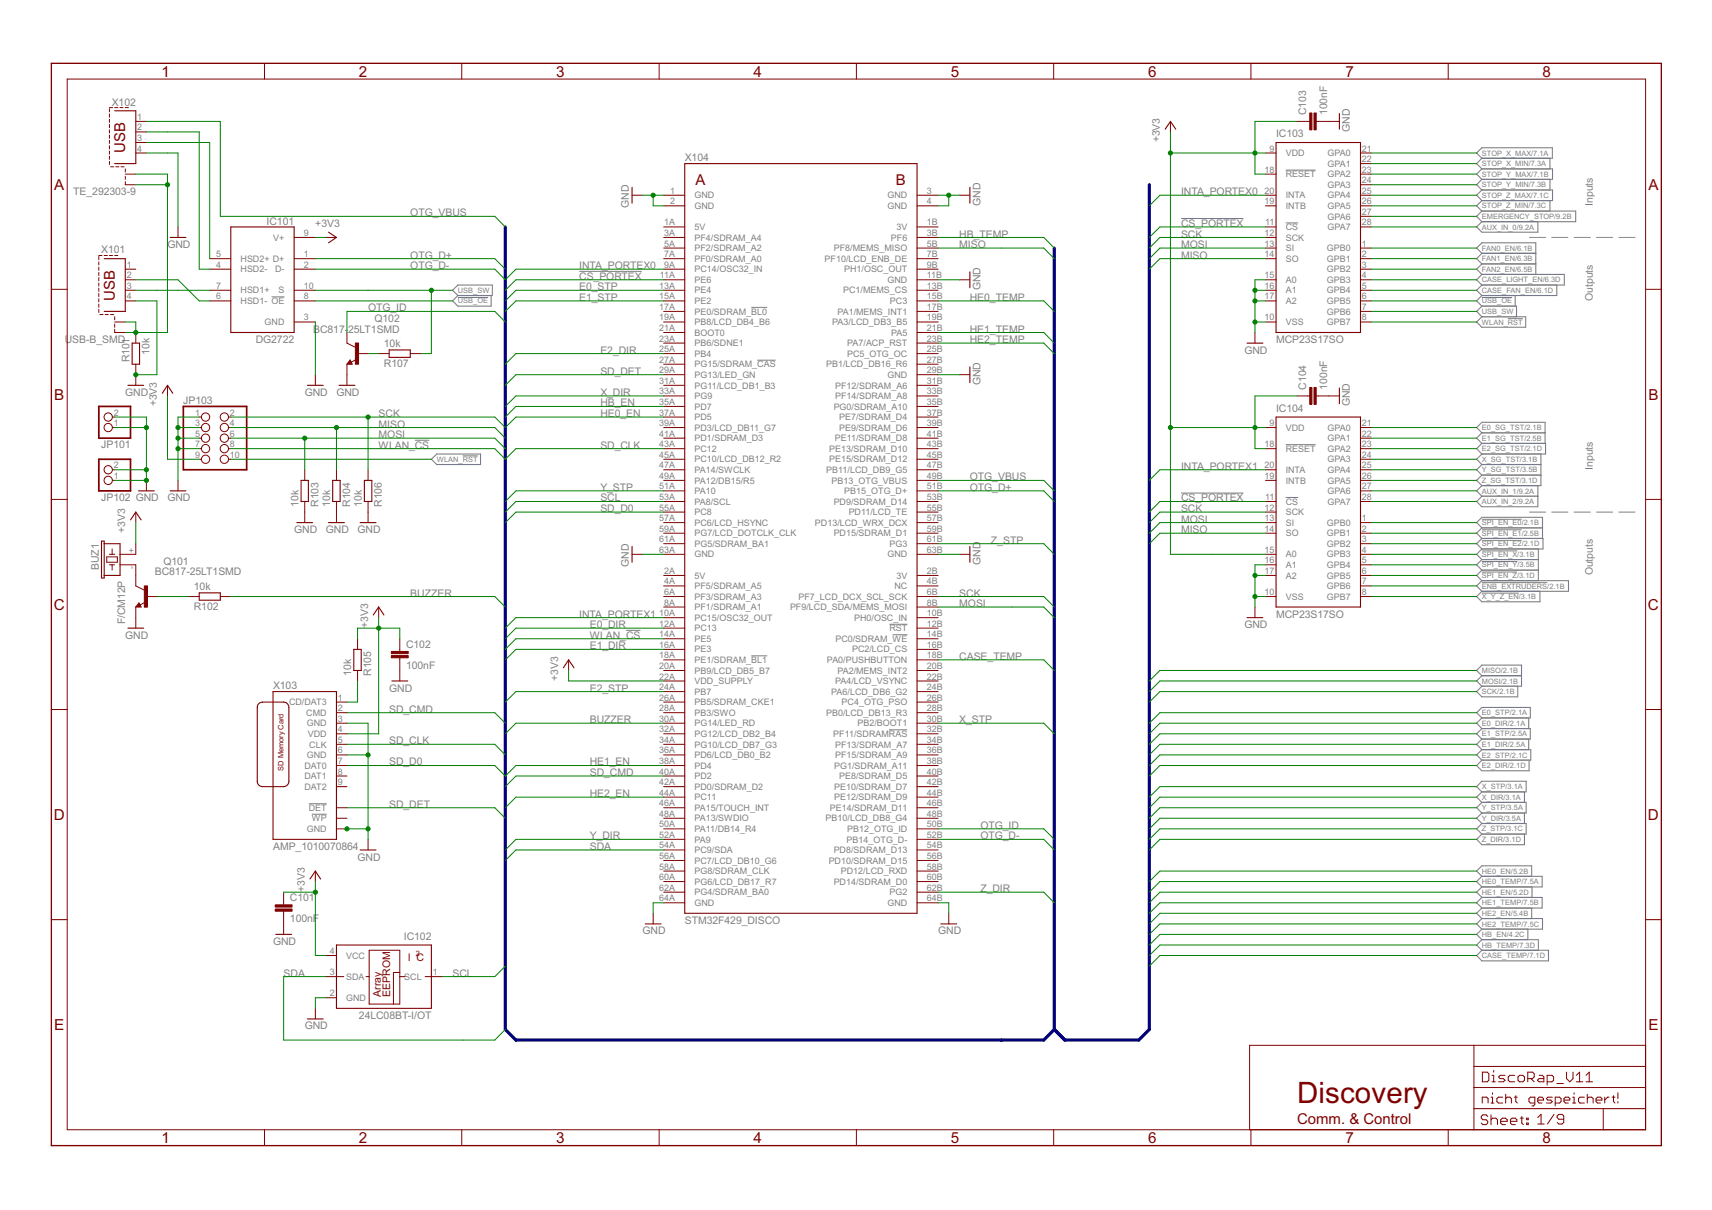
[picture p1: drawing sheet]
<svg xmlns="http://www.w3.org/2000/svg" width="297mm" height="210mm" viewBox="0 0 297 210" stroke-linecap="round" stroke-linejoin="round" font-family="sans-serif">
<defs><g id="words">
<text font-size="5.7" fill="#800000" x="225.1" y="191.4">Discovery</text>
<g font-size="2.9" fill="#800000">
<text x="28" y="13.3">1</text>
<text x="62.3" y="13.3">2</text>
<text x="96.5" y="13.3">3</text>
<text x="130.7" y="13.3">4</text>
<text x="165" y="13.3">5</text>
<text x="199.2" y="13.3">6</text>
<text x="233.4" y="13.3">7</text>
<text x="267.7" y="13.3">8</text>
<text x="21.7" y="26.5" transform="rotate(-90 21.7 26.5)">USB</text>
<text x="9.4" y="32.9">A</text>
<text x="120.6" y="32">A</text>
<text x="155.5" y="32">B</text>
<text x="286" y="32.9">A</text>
<text x="19.9" y="52.2" transform="rotate(-90 19.9 52.2)">USB</text>
<text x="9.4" y="69.3">B</text>
<text x="286" y="69.3">B</text>
<text x="9.3" y="105.8">C</text>
<text x="285.9" y="105.8">C</text>
<text x="9.3" y="142.2">D</text>
<text x="285.9" y="142.2">D</text>
<text x="9.4" y="178.7">E</text>
<text x="286" y="178.7">E</text>
<text x="225.1" y="195.1">Comm. &amp; Control</text>
<text x="28" y="198.3">1</text>
<text x="62.3" y="198.3">2</text>
<text x="96.5" y="198.3">3</text>
<text x="130.7" y="198.3">4</text>
<text x="165" y="198.3">5</text>
<text x="199.2" y="198.3">6</text>
<text x="233.4" y="198.3">7</text>
<text x="267.7" y="198.3">8</text>
</g>
<g font-size="2" fill="#808080">
<text x="19.4" y="18.3">X102</text>
<text x="221.4" y="23.8">IC103</text>
<text x="226.6" y="20" transform="rotate(-90 226.6 20)">C103</text>
<text x="230.3" y="20" transform="rotate(-90 230.3 20)">100nF</text>
<text x="234.2" y="22.9" transform="rotate(-90 234.2 22.9)">GND</text>
<text x="118.8" y="28">X104</text>
<text x="201.2" y="24.7" transform="rotate(-90 201.2 24.7)">+3V3</text>
<text x="12.7" y="33.9">TE_292303-9</text>
<text x="170.1" y="35.7" transform="rotate(-90 170.1 35.7)">GND</text>
<text x="204.9" y="33.9">INTA_PORTEX0</text>
<text x="276.4" y="35.7" transform="rotate(-90 276.4 35.7)">Inputs</text>
<text x="46.3" y="39">IC101</text>
<text x="54.7" y="39.4">+3V3</text>
<text x="71.2" y="37.5">OTG_VBUS</text>
<text x="109.1" y="36" transform="rotate(-90 109.1 36)">GND</text>
<text x="166.4" y="41.2">HB_TEMP</text>
<text x="204.9" y="41.2">SCK</text>
<text x="204.9" y="39.4">CS_PORTEX</text>
<text x="17.6" y="43.9">X101</text>
<text x="29.1" y="43">GND</text>
<text x="71.2" y="44.9">OTG_D+</text>
<text x="71.2" y="46.7">OTG_D-</text>
<text x="100.5" y="46.7">INTA_PORTEX0</text>
<text x="166.4" y="43">MISO</text>
<text x="204.9" y="43">MOSI</text>
<text x="204.9" y="44.9">MISO</text>
<text x="100.5" y="48.5">CS_PORTEX</text>
<text x="100.5" y="50.4">E0_STP</text>
<text x="100.5" y="52.2">E1_STP</text>
<text x="168.3" y="52.2">HE0_TEMP</text>
<text x="170.1" y="50.4" transform="rotate(-90 170.1 50.4)">GND</text>
<text x="276.4" y="52.2" transform="rotate(-90 276.4 52.2)">Outputs</text>
<text x="11.2" y="59.5">USB-B_SMD</text>
<text x="44.4" y="59.5">DG2722</text>
<text x="54.3" y="57.7">BC817-25LT1SMD</text>
<text x="63.9" y="54">OTG_ID</text>
<text x="65" y="55.9">Q102</text>
<text x="168.3" y="57.7">HE1_TEMP</text>
<text x="168.3" y="59.5">HE2_TEMP</text>
<text x="221.4" y="59.5">MCP23S17SO</text>
<text x="22.5" y="62.9" transform="rotate(-90 22.5 62.9)">R101</text>
<text x="25.9" y="61.5" transform="rotate(-90 25.9 61.5)">10k</text>
<text x="66.6" y="60.3">10k</text>
<text x="66.6" y="63.7">R107</text>
<text x="104.2" y="61.3">E2_DIR</text>
<text x="104.2" y="65">SD_DET</text>
<text x="215.9" y="61.3">GND</text>
<text x="21.7" y="68.7">GND</text>
<text x="27.2" y="70.5" transform="rotate(-90 27.2 70.5)">+3V3</text>
<text x="31.8" y="70.1">JP103</text>
<text x="52.9" y="68.7">GND</text>
<text x="58.4" y="68.7">GND</text>
<text x="104.2" y="68.7">X_DIR</text>
<text x="104.2" y="70.5">HB_EN</text>
<text x="170.1" y="66.8" transform="rotate(-90 170.1 66.8)">GND</text>
<text x="221.4" y="71.4">IC104</text>
<text x="226.6" y="67.6" transform="rotate(-90 226.6 67.6)">C104</text>
<text x="230.3" y="67.6" transform="rotate(-90 230.3 67.6)">100nF</text>
<text x="234.2" y="70.5" transform="rotate(-90 234.2 70.5)">GND</text>
<text x="17.5" y="77.8">JP101</text>
<text x="65.7" y="76">MOSI</text>
<text x="65.7" y="72.3">SCK</text>
<text x="65.7" y="74.2">MISO</text>
<text x="65.7" y="77.8">WLAN_CS</text>
<text x="104.2" y="77.8">SD_CLK</text>
<text x="104.2" y="72.3">HE0_EN</text>
<text x="168.3" y="83.3">OTG_VBUS</text>
<text x="204.9" y="81.5">INTA_PORTEX1</text>
<text x="276.4" y="81.5" transform="rotate(-90 276.4 81.5)">Inputs</text>
<text x="17.5" y="86.9">JP102 GND</text>
<text x="29.1" y="87">GND</text>
<text x="51.8" y="87.9" transform="rotate(-90 51.8 87.9)">10k</text>
<text x="55.2" y="87.9" transform="rotate(-90 55.2 87.9)">R103</text>
<text x="57.3" y="87.9" transform="rotate(-90 57.3 87.9)">10k</text>
<text x="60.7" y="87.9" transform="rotate(-90 60.7 87.9)">R104</text>
<text x="62.8" y="87.9" transform="rotate(-90 62.8 87.9)">10k</text>
<text x="66.2" y="87.9" transform="rotate(-90 66.2 87.9)">R106</text>
<text x="104.2" y="87">SCL</text>
<text x="104.2" y="85.2">Y_STP</text>
<text x="104.2" y="88.8">SD_D0</text>
<text x="168.3" y="85.2">OTG_D+</text>
<text x="204.9" y="88.8">SCK</text>
<text x="204.9" y="87">CS_PORTEX</text>
<text x="21.7" y="92.5" transform="rotate(-90 21.7 92.5)">+3V3</text>
<text x="51" y="92.5">GND</text>
<text x="56.5" y="92.5">GND</text>
<text x="62" y="92.5">GND</text>
<text x="171.9" y="94.3">Z_STP</text>
<text x="204.9" y="90.7">MOSI</text>
<text x="204.9" y="92.5">MISO</text>
<text x="17.2" y="98.9" transform="rotate(-90 17.2 98.9)">BUZ1</text>
<text x="26.9" y="99.8">BC817-25LT1SMD</text>
<text x="28.3" y="98">Q101</text>
<text x="109.1" y="98.3" transform="rotate(-90 109.1 98.3)">GND</text>
<text x="170.1" y="98" transform="rotate(-90 170.1 98)">GND</text>
<text x="276.4" y="99.8" transform="rotate(-90 276.4 99.8)">Outputs</text>
<text x="33.6" y="102.4">10k</text>
<text x="33.6" y="105.9">R102</text>
<text x="71.2" y="103.5">BUZZER</text>
<text x="100.5" y="107.1">INTA_PORTEX1</text>
<text x="166.4" y="105.3">MOSI</text>
<text x="166.4" y="103.5">SCK</text>
<text x="221.4" y="107.1">MCP23S17SO</text>
<text x="21.7" y="108.3" transform="rotate(-90 21.7 108.3)">F/CM12P</text>
<text x="21.7" y="110.8">GND</text>
<text x="63.9" y="109" transform="rotate(-90 63.9 109)">+3V3</text>
<text x="70.5" y="112.4">C102</text>
<text x="102.3" y="109">E0_DIR</text>
<text x="102.3" y="112.6">E1_DIR</text>
<text x="102.3" y="110.8">WLAN_CS</text>
<text x="215.9" y="109">GND</text>
<text x="47.4" y="119.6">X103</text>
<text x="60.9" y="117.2" transform="rotate(-90 60.9 117.2)">10k</text>
<text x="64.4" y="117.2" transform="rotate(-90 64.4 117.2)">R105</text>
<text x="67.5" y="120">GND</text>
<text x="70.5" y="116">100nF</text>
<text x="96.8" y="118.1" transform="rotate(-90 96.8 118.1)">+3V3</text>
<text x="102.3" y="120">E2_STP</text>
<text x="166.4" y="114.5">CASE_TEMP</text>
<text x="67.5" y="123.6">SD_CMD</text>
<text x="102.3" y="125.5">BUZZER</text>
<text x="166.4" y="125.5">X_STP</text>
<text x="67.5" y="129.1">SD_CLK</text>
<text x="67.5" y="132.8">SD_D0</text>
<text x="102.3" y="134.6">SD_CMD</text>
<text x="102.3" y="132.8">HE1_EN</text>
<text x="67.5" y="140.1">SD_DET</text>
<text x="102.3" y="138.3">HE2_EN</text>
<text x="170.1" y="143.8">OTG_ID</text>
<text x="47.4" y="147.4">AMP_1010070864</text>
<text x="62" y="149.3">GND</text>
<text x="102.3" y="147.4">SDA</text>
<text x="102.3" y="145.6">Y_DIR</text>
<text x="170.1" y="145.6">OTG_D-</text>
<text x="52.9" y="154.8" transform="rotate(-90 52.9 154.8)">+3V3</text>
<text x="170.1" y="154.8">Z_DIR</text>
<text x="50.3" y="160">100nF</text>
<text x="50.3" y="156.3">C101</text>
<text x="118.8" y="160.3">STM32F429_DISCO</text>
<text x="47.4" y="163.9">GND</text>
<text x="70.1" y="163">IC102</text>
<text x="111.5" y="162.1">GND</text>
<text x="162.8" y="162.1">GND</text>
<text x="49.2" y="169.4">SDA</text>
<text x="78.5" y="169.4">SCL</text>
<text x="52.9" y="178.6">GND</text>
<text x="62.3" y="176.8">24LC08BT-I/OT</text>
</g>
<g font-size="2" fill="#800000">
<text x="70.8" y="166.7">I C</text>
<text x="66.1" y="172.9" transform="rotate(-90 66.1 172.9)">Array</text>
<text x="67.7" y="172.9" transform="rotate(-90 67.7 172.9)">EEPROM</text>
</g>
<g font-size="1.7" fill="#808080">
<text x="23.8" y="20.8">1</text>
<text x="23.8" y="22.6">2</text>
<text x="23.8" y="24.5">3</text>
<text x="23.8" y="26.3">4</text>
<text x="219.4" y="30">18</text>
<text x="220.3" y="26.3">9</text>
<text x="223.1" y="27.1">VDD</text>
<text x="230.3" y="27.1">GPA0</text>
<text x="230.3" y="28.9">GPA1</text>
<text x="236.3" y="26.3">21</text>
<text x="236.3" y="28.1">22</text>
<text x="236.3" y="30">23</text>
<text x="116.3" y="33.6">1</text>
<text x="116.3" y="35.4">2</text>
<text x="120.5" y="34.4">GND</text>
<text x="154" y="34.4">GND</text>
<text x="160.8" y="33.6">3</text>
<text x="160.8" y="35.4">4</text>
<text x="219.4" y="33.6">20</text>
<text x="219.4" y="35.4">19</text>
<text x="223.1" y="30.8">RESET</text>
<text x="223.1" y="34.4">INTA</text>
<text x="230.3" y="30.8">GPA2</text>
<text x="230.3" y="32.6">GPA3</text>
<text x="230.3" y="34.4">GPA4</text>
<text x="236.3" y="31.8">24</text>
<text x="236.3" y="33.6">25</text>
<text x="236.3" y="35.4">26</text>
<text x="47.4" y="41.7">V+</text>
<text x="52.7" y="40.9">9</text>
<text x="115.2" y="39.1">1A</text>
<text x="115.2" y="40.9">3A</text>
<text x="120.5" y="36.3">GND</text>
<text x="120.5" y="39.9">5V</text>
<text x="120.5" y="41.7">PF4/SDRAM_A4</text>
<text x="154" y="36.3">GND</text>
<text x="154.6" y="41.8">PF6</text>
<text x="155.5" y="39.9">3V</text>
<text x="160.8" y="39.1">1B</text>
<text x="160.8" y="40.9">3B</text>
<text x="219.4" y="40.9">12</text>
<text x="219.5" y="39.1">11</text>
<text x="223.1" y="39.9">CS</text>
<text x="223.1" y="36.3">INTB</text>
<text x="223.1" y="41.7">SCK</text>
<text x="230.3" y="36.3">GPA5</text>
<text x="230.3" y="38.1">GPA6</text>
<text x="230.3" y="39.9">GPA7</text>
<text x="236.3" y="37.3">27</text>
<text x="236.3" y="39.1">28</text>
<text x="22" y="46.4">1</text>
<text x="37.5" y="46.4">4</text>
<text x="37.5" y="44.6">5</text>
<text x="41.7" y="47.2">HSD2-</text>
<text x="41.7" y="45.4">HSD2+ D+</text>
<text x="47.7" y="47.2">D-</text>
<text x="52.7" y="44.6">1</text>
<text x="52.7" y="46.4">2</text>
<text x="115.2" y="42.8">5A</text>
<text x="115.2" y="44.6">7A</text>
<text x="115.2" y="46.4">9A</text>
<text x="120.5" y="43.6">PF2/SDRAM_A2</text>
<text x="120.5" y="45.4">PF0/SDRAM_A0</text>
<text x="120.5" y="47.2">PC14/OSC32_IN</text>
<text x="143.1" y="45.4">PF10/LCD_ENB_DE</text>
<text x="144.7" y="43.6">PF8/MEMS_MISO</text>
<text x="146.5" y="47.2">PH1/OSC_OUT</text>
<text x="160.8" y="42.8">5B</text>
<text x="160.8" y="44.6">7B</text>
<text x="160.8" y="46.4">9B</text>
<text x="219.4" y="42.8">13</text>
<text x="219.4" y="44.6">14</text>
<text x="223.1" y="43.6">SI</text>
<text x="223.1" y="45.4">SO</text>
<text x="230.2" y="43.6">GPB0</text>
<text x="230.2" y="45.4">GPB1</text>
<text x="230.2" y="47.2">GPB2</text>
<text x="236.3" y="42.8">1</text>
<text x="236.3" y="44.6">2</text>
<text x="236.3" y="46.4">3</text>
<text x="22" y="48.3">2</text>
<text x="22" y="50.1">3</text>
<text x="22" y="51.9">4</text>
<text x="37.5" y="51.9">6</text>
<text x="37.5" y="50.1">7</text>
<text x="41.7" y="52.7">HSD1- OE</text>
<text x="41.7" y="50.9">HSD1+</text>
<text x="48.3" y="50.9">S</text>
<text x="52.7" y="51.9">8</text>
<text x="52.7" y="50.1">10</text>
<text x="114.4" y="50.1">13A</text>
<text x="114.4" y="51.9">15A</text>
<text x="114.4" y="53.8">17A</text>
<text x="114.5" y="48.3">11A</text>
<text x="120.5" y="49.1">PE6</text>
<text x="120.5" y="50.9">PE4</text>
<text x="120.5" y="52.7">PE2</text>
<text x="146.3" y="50.9">PC1/MEMS_CS</text>
<text x="154" y="49.1">GND</text>
<text x="154.4" y="52.7">PC3</text>
<text x="160.8" y="48.3">11B</text>
<text x="160.8" y="50.1">13B</text>
<text x="160.8" y="51.9">15B</text>
<text x="160.8" y="53.8">17B</text>
<text x="219.4" y="48.3">15</text>
<text x="219.4" y="50.1">16</text>
<text x="219.4" y="51.9">17</text>
<text x="223.1" y="49.1">A0</text>
<text x="223.1" y="50.9">A1</text>
<text x="223.1" y="52.7">A2</text>
<text x="230.2" y="49.1">GPB3</text>
<text x="230.2" y="50.9">GPB4</text>
<text x="230.2" y="52.7">GPB5</text>
<text x="236.3" y="48.3">4</text>
<text x="236.3" y="50.1">5</text>
<text x="236.3" y="51.9">6</text>
<text x="236.3" y="53.8">7</text>
<text x="45.9" y="56.4">GND</text>
<text x="52.7" y="55.6">3</text>
<text x="114.4" y="55.6">19A</text>
<text x="114.4" y="57.4">21A</text>
<text x="114.4" y="59.3">23A</text>
<text x="120.5" y="54.6">PE0/SDRAM_BL0</text>
<text x="120.5" y="56.4">PB8/LCD_DB4_B6</text>
<text x="120.5" y="58.2">BOOT0</text>
<text x="144.4" y="56.4">PA3/LCD_DB3_B5</text>
<text x="145.3" y="54.6">PA1/MEMS_INT1</text>
<text x="154.6" y="58.2">PA5</text>
<text x="160.8" y="55.6">19B</text>
<text x="160.8" y="57.4">21B</text>
<text x="160.8" y="59.3">23B</text>
<text x="219.4" y="55.6">10</text>
<text x="223.1" y="56.4">VSS</text>
<text x="230.2" y="54.6">GPB6</text>
<text x="230.2" y="56.4">GPB7</text>
<text x="236.3" y="55.6">8</text>
<text x="114.4" y="61.1">25A</text>
<text x="114.4" y="62.9">27A</text>
<text x="114.4" y="64.8">29A</text>
<text x="120.5" y="60.1">PB6/SDNE1</text>
<text x="120.5" y="61.9">PB4</text>
<text x="120.5" y="63.7">PG15/SDRAM_CAS</text>
<text x="120.5" y="65.6">PG13/LED_GN</text>
<text x="143.3" y="63.7">PB1/LCD_DB16_R6</text>
<text x="147" y="61.9">PC5_OTG_OC</text>
<text x="147" y="60.1">PA7/ACP_RST</text>
<text x="154" y="65.6">GND</text>
<text x="160.8" y="61.1">25B</text>
<text x="160.8" y="62.9">27B</text>
<text x="160.8" y="64.8">29B</text>
<text x="114.4" y="66.6">31A</text>
<text x="114.4" y="68.4">33A</text>
<text x="114.4" y="70.3">35A</text>
<text x="120.5" y="67.4">PG11/LCD_DB1_B3</text>
<text x="120.5" y="69.2">PG9</text>
<text x="120.5" y="71.1">PD7</text>
<text x="144.6" y="71.1">PG0/SDRAM_A10</text>
<text x="144.9" y="67.4">PF12/SDRAM_A6</text>
<text x="144.9" y="69.2">PF14/SDRAM_A8</text>
<text x="160.8" y="66.6">31B</text>
<text x="160.8" y="68.4">33B</text>
<text x="160.8" y="70.3">35B</text>
<text x="19.8" y="73.9">1</text>
<text x="19.8" y="72.1">2</text>
<text x="33.8" y="72.1">1</text>
<text x="33.8" y="73.9">3</text>
<text x="33.8" y="75.7">5</text>
<text x="33.8" y="77.6">7</text>
<text x="39.9" y="72.1">2</text>
<text x="39.9" y="73.9">4</text>
<text x="39.9" y="75.7">6</text>
<text x="39.9" y="77.6">8</text>
<text x="114.4" y="72.1">37A</text>
<text x="114.4" y="73.9">39A</text>
<text x="114.4" y="75.7">41A</text>
<text x="114.4" y="77.6">43A</text>
<text x="120.5" y="72.9">PD5</text>
<text x="120.5" y="74.7">PD3/LCD_DB11_G7</text>
<text x="120.5" y="76.6">PD1/SDRAM_D3</text>
<text x="144.8" y="76.6">PE11/SDRAM_D8</text>
<text x="145.6" y="72.9">PE7/SDRAM_D4</text>
<text x="145.6" y="74.7">PE9/SDRAM_D6</text>
<text x="160.8" y="72.1">37B</text>
<text x="160.8" y="73.9">39B</text>
<text x="160.8" y="75.7">41B</text>
<text x="160.8" y="77.6">43B</text>
<text x="219.4" y="77.6">18</text>
<text x="220.3" y="73.9">9</text>
<text x="223.1" y="74.7">VDD</text>
<text x="230.3" y="74.7">GPA0</text>
<text x="230.3" y="76.6">GPA1</text>
<text x="236.3" y="73.9">21</text>
<text x="236.3" y="75.7">22</text>
<text x="236.3" y="77.6">23</text>
<text x="19.8" y="83.1">1</text>
<text x="19.8" y="81.2">2</text>
<text x="33.8" y="79.4">9</text>
<text x="39.9" y="79.4">10</text>
<text x="114.4" y="79.4">45A</text>
<text x="114.4" y="81.2">47A</text>
<text x="114.4" y="83.1">49A</text>
<text x="120.5" y="78.4">PC12</text>
<text x="120.5" y="80.2">PC10/LCD_DB12_R2</text>
<text x="120.5" y="82">PA14/SWCLK</text>
<text x="120.5" y="83.9">PA12/DB15/R5</text>
<text x="143.4" y="82.1">PB11/LCD_DB9_G5</text>
<text x="143.9" y="78.4">PE13/SDRAM_D10</text>
<text x="143.9" y="80.2">PE15/SDRAM_D12</text>
<text x="144.3" y="83.9">PB13_OTG_VBUS</text>
<text x="160.8" y="79.4">45B</text>
<text x="160.8" y="81.2">47B</text>
<text x="160.8" y="83.1">49B</text>
<text x="219.4" y="81.2">20</text>
<text x="219.4" y="83.1">19</text>
<text x="223.1" y="78.4">RESET</text>
<text x="223.1" y="82">INTA</text>
<text x="223.1" y="83.9">INTB</text>
<text x="230.3" y="78.4">GPA2</text>
<text x="230.3" y="80.2">GPA3</text>
<text x="230.3" y="82.1">GPA4</text>
<text x="230.3" y="83.9">GPA5</text>
<text x="236.3" y="79.4">24</text>
<text x="236.3" y="81.2">25</text>
<text x="236.3" y="83.1">26</text>
<text x="114.4" y="84.9">51A</text>
<text x="114.4" y="86.7">53A</text>
<text x="114.4" y="88.6">55A</text>
<text x="120.5" y="85.7">PA10</text>
<text x="120.5" y="87.5">PA8/SCL</text>
<text x="120.5" y="89.4">PC8</text>
<text x="144.6" y="87.5">PD9/SDRAM_D14</text>
<text x="146.5" y="85.7">PB15_OTG_D+</text>
<text x="147.3" y="89.4">PD11/LCD_TE</text>
<text x="160.8" y="84.9">51B</text>
<text x="160.8" y="86.7">53B</text>
<text x="160.8" y="88.6">55B</text>
<text x="219.4" y="88.6">12</text>
<text x="219.5" y="86.7">11</text>
<text x="223.1" y="87.5">CS</text>
<text x="223.1" y="89.4">SCK</text>
<text x="230.3" y="85.7">GPA6</text>
<text x="230.3" y="87.5">GPA7</text>
<text x="236.3" y="84.9">27</text>
<text x="236.3" y="86.7">28</text>
<text x="23.3" y="95.9" transform="rotate(-90 23.3 95.9)">+</text>
<text x="114.4" y="90.4">57A</text>
<text x="114.4" y="92.2">59A</text>
<text x="114.4" y="94.1">61A</text>
<text x="114.4" y="95.9">63A</text>
<text x="120.5" y="91.2">PC6/LCD_HSYNC</text>
<text x="120.5" y="93">PG7/LCD_DOTCLK_CLK</text>
<text x="120.5" y="94.9">PG5/SDRAM_BA1</text>
<text x="141.4" y="91.2">PD13/LCD_WRX_DCX</text>
<text x="144.6" y="93">PD15/SDRAM_D1</text>
<text x="154.3" y="94.9">PG3</text>
<text x="160.8" y="90.4">57B</text>
<text x="160.8" y="92.2">59B</text>
<text x="160.8" y="94.1">61B</text>
<text x="160.8" y="95.9">63B</text>
<text x="219.4" y="95.9">15</text>
<text x="219.4" y="90.4">13</text>
<text x="219.4" y="92.2">14</text>
<text x="223.1" y="91.2">SI</text>
<text x="223.1" y="93">SO</text>
<text x="230.2" y="91.2">GPB0</text>
<text x="230.2" y="93">GPB1</text>
<text x="230.2" y="94.9">GPB2</text>
<text x="236.3" y="90.4">1</text>
<text x="236.3" y="92.2">2</text>
<text x="236.3" y="94.1">3</text>
<text x="236.3" y="95.9">4</text>
<text x="23.3" y="98.7" transform="rotate(-90 23.3 98.7)">-</text>
<text x="115.2" y="99.6">2A</text>
<text x="115.2" y="101.4">4A</text>
<text x="120.5" y="100.4">5V</text>
<text x="120.5" y="96.7">GND</text>
<text x="154" y="96.7">GND</text>
<text x="155.5" y="100.4">3V</text>
<text x="160.8" y="99.6">2B</text>
<text x="160.8" y="101.4">4B</text>
<text x="219.4" y="97.7">16</text>
<text x="219.4" y="99.6">17</text>
<text x="223.1" y="96.7">A0</text>
<text x="223.1" y="98.5">A1</text>
<text x="223.1" y="100.4">A2</text>
<text x="230.2" y="96.7">GPB3</text>
<text x="230.2" y="98.5">GPB4</text>
<text x="230.2" y="100.4">GPB5</text>
<text x="236.3" y="97.7">5</text>
<text x="236.3" y="99.6">6</text>
<text x="236.3" y="101.4">7</text>
<text x="114.4" y="106.9">10A</text>
<text x="115.2" y="103.2">6A</text>
<text x="115.2" y="105.1">8A</text>
<text x="120.5" y="102.2">PF5/SDRAM_A5</text>
<text x="120.5" y="104">PF3/SDRAM_A3</text>
<text x="120.5" y="105.9">PF1/SDRAM_A1</text>
<text x="120.5" y="107.7">PC15/OSC32_OUT</text>
<text x="137.1" y="105.9">PF9/LCD_SDA/MEMS_MOSI</text>
<text x="138.5" y="104">PF7_LCD_DCX_SCL_SCK</text>
<text x="148.2" y="107.7">PH0/OSC_IN</text>
<text x="155.2" y="102.2">NC</text>
<text x="160.8" y="103.2">6B</text>
<text x="160.8" y="105.1">8B</text>
<text x="160.8" y="106.9">10B</text>
<text x="219.4" y="103.2">10</text>
<text x="223.1" y="104">VSS</text>
<text x="230.2" y="102.2">GPB6</text>
<text x="230.2" y="104">GPB7</text>
<text x="236.3" y="103.2">8</text>
<text x="114.4" y="108.7">12A</text>
<text x="114.4" y="110.6">14A</text>
<text x="114.4" y="112.4">16A</text>
<text x="120.5" y="109.5">PC13</text>
<text x="120.5" y="111.4">PE5</text>
<text x="120.5" y="113.2">PE3</text>
<text x="144.9" y="111.4">PC0/SDRAM_WE</text>
<text x="147.8" y="113.2">PC2/LCD_CS</text>
<text x="154.3" y="109.5">RST</text>
<text x="160.8" y="108.7">12B</text>
<text x="160.8" y="110.6">14B</text>
<text x="160.8" y="112.4">16B</text>
<text x="114.4" y="114.2">18A</text>
<text x="114.4" y="116">20A</text>
<text x="114.4" y="117.9">22A</text>
<text x="114.4" y="119.7">24A</text>
<text x="120.5" y="115">PE1/SDRAM_BL1</text>
<text x="120.5" y="116.9">PB9/LCD_DB5_B7</text>
<text x="120.5" y="118.7">VDD_SUPPLY</text>
<text x="143.5" y="115">PA0/PUSHBUTTON</text>
<text x="144.9" y="118.7">PA4/LCD_VSYNC</text>
<text x="145.3" y="116.9">PA2/MEMS_INT2</text>
<text x="160.8" y="114.2">18B</text>
<text x="160.8" y="116">20B</text>
<text x="160.8" y="117.9">22B</text>
<text x="160.8" y="119.7">24B</text>
<text x="50.1" y="122.3">CD/DAT3</text>
<text x="53.1" y="124.2">CMD</text>
<text x="58.6" y="121.5">1</text>
<text x="58.6" y="123.4">2</text>
<text x="58.6" y="125.2">3</text>
<text x="114.4" y="121.5">26A</text>
<text x="114.4" y="123.4">28A</text>
<text x="114.4" y="125.2">30A</text>
<text x="120.5" y="120.5">PB7</text>
<text x="120.5" y="122.3">PB5/SDRAM_CKE1</text>
<text x="120.5" y="124.2">PB3/SWO</text>
<text x="143.3" y="124.2">PB0/LCD_DB13_R3</text>
<text x="144.2" y="120.5">PA6/LCD_DB6_G2</text>
<text x="146" y="122.3">PC4_OTG_PSO</text>
<text x="160.8" y="121.5">26B</text>
<text x="160.8" y="123.4">28B</text>
<text x="160.8" y="125.2">30B</text>
<text x="53.2" y="126">GND</text>
<text x="53.2" y="131.5">GND</text>
<text x="53.4" y="127.8">VDD</text>
<text x="53.7" y="129.7">CLK</text>
<text x="58.6" y="127">4</text>
<text x="58.6" y="128.9">5</text>
<text x="58.6" y="130.7">6</text>
<text x="114.4" y="127">32A</text>
<text x="114.4" y="128.9">34A</text>
<text x="114.4" y="130.7">36A</text>
<text x="120.5" y="126">PG14/LED_RD</text>
<text x="120.5" y="127.8">PG12/LCD_DB2_B4</text>
<text x="120.5" y="129.7">PG10/LCD_DB7_G3</text>
<text x="120.5" y="131.5">PD6/LCD_DB0_B2</text>
<text x="144.6" y="127.8">PF11/SDRAMRAS</text>
<text x="144.9" y="129.7">PF13/SDRAM_A7</text>
<text x="144.9" y="131.5">PF15/SDRAM_A9</text>
<text x="148.8" y="126">PB2/BOOT1</text>
<text x="160.8" y="127">32B</text>
<text x="160.8" y="128.9">34B</text>
<text x="160.8" y="130.7">36B</text>
<text x="52.8" y="133.3">DAT0</text>
<text x="52.8" y="135.2">DAT1</text>
<text x="52.8" y="137">DAT2</text>
<text x="58.6" y="132.5">7</text>
<text x="58.6" y="134.4">8</text>
<text x="58.6" y="136.2">9</text>
<text x="114.4" y="132.5">38A</text>
<text x="114.4" y="134.4">40A</text>
<text x="114.4" y="136.2">42A</text>
<text x="120.5" y="133.3">PD4</text>
<text x="120.5" y="135.2">PD2</text>
<text x="120.5" y="137">PD0/SDRAM_D2</text>
<text x="144.7" y="137">PE10/SDRAM_D7</text>
<text x="144.8" y="133.3">PG1/SDRAM_A11</text>
<text x="145.6" y="135.2">PE8/SDRAM_D5</text>
<text x="160.8" y="132.5">38B</text>
<text x="160.8" y="134.4">40B</text>
<text x="160.8" y="136.2">42B</text>
<text x="53.6" y="140.7">DET</text>
<text x="54.1" y="142.5">WP</text>
<text x="114.4" y="138">44A</text>
<text x="114.4" y="139.9">46A</text>
<text x="114.4" y="141.7">48A</text>
<text x="114.4" y="143.5">50A</text>
<text x="120.5" y="138.8">PC11</text>
<text x="120.5" y="140.7">PA15/TOUCH_INT</text>
<text x="120.5" y="142.5">PA13/SWDIO</text>
<text x="143.3" y="142.5">PB10/LCD_DB8_G4</text>
<text x="144" y="140.7">PE14/SDRAM_D11</text>
<text x="144.7" y="138.8">PE12/SDRAM_D9</text>
<text x="160.8" y="138">44B</text>
<text x="160.8" y="139.9">46B</text>
<text x="160.8" y="141.7">48B</text>
<text x="160.8" y="143.5">50B</text>
<text x="53.2" y="144.3">GND</text>
<text x="114.4" y="145.4">52A</text>
<text x="114.4" y="147.2">54A</text>
<text x="114.4" y="149">56A</text>
<text x="120.5" y="144.3">PA11/DB14_R4</text>
<text x="120.5" y="146.2">PA9</text>
<text x="120.5" y="148">PC9/SDA</text>
<text x="120.5" y="149.8">PC7/LCD_DB10_G6</text>
<text x="143.8" y="149.8">PD10/SDRAM_D15</text>
<text x="144.6" y="148">PD8/SDRAM_D13</text>
<text x="146.9" y="146.2">PB14_OTG_D-</text>
<text x="147" y="144.3">PB12_OTG_ID</text>
<text x="160.8" y="145.4">52B</text>
<text x="160.8" y="147.2">54B</text>
<text x="160.8" y="149">56B</text>
<text x="114.4" y="150.9">58A</text>
<text x="114.4" y="152.7">60A</text>
<text x="114.4" y="154.5">62A</text>
<text x="120.5" y="151.7">PG8/SDRAM_CLK</text>
<text x="120.5" y="153.5">PG6/LCD_DB17_R7</text>
<text x="120.5" y="155.3">PG4/SDRAM_BA0</text>
<text x="144.6" y="153.5">PD14/SDRAM_D0</text>
<text x="145.9" y="151.7">PD12/LCD_RXD</text>
<text x="154.3" y="155.3">PG2</text>
<text x="160.8" y="150.9">58B</text>
<text x="160.8" y="152.7">60B</text>
<text x="160.8" y="154.5">62B</text>
<text x="114.4" y="156.3">64A</text>
<text x="120.5" y="157.2">GND</text>
<text x="154" y="157.2">GND</text>
<text x="160.8" y="156.3">64B</text>
<text x="57.2" y="165.5">4</text>
<text x="60.1" y="166.3">VCC</text>
<text x="57.2" y="172.8">2</text>
<text x="57.2" y="169.2">3</text>
<text x="60.1" y="173.6">GND</text>
<text x="60.1" y="170">SDA</text>
<text x="70.1" y="170">SCL</text>
<text x="75.1" y="169.2">1</text>
</g>
<g font-size="1.4" fill="#808080">
<text x="257.1" y="27">STOP_X_MAX/7.1A</text>
<text x="257.1" y="28.8">STOP_X_MIN/7.3A</text>
<text x="257.1" y="30.7">STOP_Y_MAX/7.1B</text>
<text x="257.1" y="32.5">STOP_Y_MIN/7.3B</text>
<text x="257.1" y="34.3">STOP_Z_MAX/7.1C</text>
<text x="257.1" y="36.2">STOP_Z_MIN/7.3C</text>
<text x="257.1" y="38">EMERGENCY_STOP/9.2B</text>
<text x="257.1" y="39.8">AUX_IN_0/9.2A</text>
<text x="257.1" y="43.5">FAN0_EN/6.1B</text>
<text x="257.1" y="45.3">FAN1_EN/6.3B</text>
<text x="257.1" y="47.2">FAN2_EN/6.5B</text>
<text x="79.4" y="52.6">USB_OE</text>
<text x="79.4" y="50.8">USB_SW</text>
<text x="257.1" y="49">CASE_LIGHT_EN/6.3D</text>
<text x="257.1" y="50.8">CASE_FAN_EN/6.1D</text>
<text x="257.1" y="52.6">USB_OE</text>
<text x="257.1" y="56.3">WLAN_RST</text>
<text x="257.1" y="54.5">USB_SW</text>
<text x="257.1" y="74.6">E0_SG_TST/2.1B</text>
<text x="257.1" y="76.5">E1_SG_TST/2.5B</text>
<text x="75.8" y="80.1">WLAN_RST</text>
<text x="257.1" y="78.3">E2_SG_TST/2.1D</text>
<text x="257.1" y="80.1">X_SG_TST/3.1B</text>
<text x="257.1" y="82">Y_SG_TST/3.5B</text>
<text x="257.1" y="83.8">Z_SG_TST/3.1D</text>
<text x="257.1" y="85.6">AUX_IN_1/9.2A</text>
<text x="257.1" y="87.5">AUX_IN_2/9.2A</text>
<text x="257.1" y="91.1">SPI_EN_E0/2.1B</text>
<text x="257.1" y="92.9">SPI_EN_E1/2.5B</text>
<text x="257.1" y="94.8">SPI_EN_E2/2.1D</text>
<text x="257.1" y="96.6">SPI_EN_X/3.1B</text>
<text x="257.1" y="98.4">SPI_EN_Y/3.5B</text>
<text x="257.1" y="100.3">SPI_EN_Z/3.1D</text>
<text x="257.1" y="102.1">ENB_EXTRUDERS/2.1B</text>
<text x="257.1" y="103.9">X_Y_Z_EN/3.1B</text>
<text x="257.1" y="118.6">MOSI/2.1B</text>
<text x="257.1" y="116.8">MISO/2.1B</text>
<text x="257.1" y="120.4">SCK/2.1B</text>
<text x="257.1" y="124.1">E0_STP/2.1A</text>
<text x="257.1" y="125.9">E0_DIR/2.1A</text>
<text x="257.1" y="127.8">E1_STP/2.5A</text>
<text x="257.1" y="129.6">E1_DIR/2.5A</text>
<text x="257.1" y="131.4">E2_STP/2.1C</text>
<text x="257.1" y="133.2">E2_DIR/2.1D</text>
<text x="257.1" y="136.9">X_STP/3.1A</text>
<text x="257.1" y="138.7">X_DIR/3.1A</text>
<text x="257.1" y="140.6">Y_STP/3.5A</text>
<text x="257.1" y="142.4">Y_DIR/3.5A</text>
<text x="257.1" y="144.2">Z_STP/3.1C</text>
<text x="257.1" y="146.1">Z_DIR/3.1D</text>
<text x="257.1" y="151.6">HE0_EN/5.2B</text>
<text x="257.1" y="153.4">HE0_TEMP/7.5A</text>
<text x="257.1" y="155.2">HE1_EN/5.2D</text>
<text x="257.1" y="157.1">HE1_TEMP/7.5B</text>
<text x="257.1" y="158.9">HE2_EN/5.4B</text>
<text x="257.1" y="160.7">HE2_TEMP/7.5C</text>
<text x="257.1" y="162.6">HB_EN/4.2C</text>
<text x="257.1" y="164.4">HB_TEMP/7.3D</text>
<text x="257.1" y="166.2">CASE_TEMP/7.1D</text>
</g>
<g font-size="1.4" fill="#800000">
<text x="49.2" y="133.7" transform="rotate(-90 49.2 133.7)">SD Memory Card</text>
<text x="72.1" y="165.8">2</text>
</g>
</g></defs>
<g fill="none" stroke="#808080" stroke-width=".17">
<path d="M204.9 37.9h10.9M223.1 38.7h2.1M223.1 29.5h5.2M47.1 51.5h2.3M79.4 51.6h5.3M100.5 47.1h10.8M130.3 53.3h2.8M257.1 51.6h5.3M261.6 55.3h2.6M265.4 41.2h2.8M269.2 41.2h2.8M273.1 41.2h2.8"/>
<path d="M277 41.2h2.8M280.9 41.2h2.8M72 76.4h2.5M80.3 79.1h2.6M131.4 62.5h3.2M223.1 77.1h5.2M204.9 85.5h10.9M223.1 86.3h2.1M257.1 90.1h6.9M257.1 91.9h6.9M257.1 93.7h6.9M257.1 95.6h6.1"/>
<path d="M257.1 97.4h6.2M257.1 99.2h6.1M265.4 88.8h2.8M269.2 88.8h2.8M273.1 88.8h2.8M277 88.8h2.8M280.9 88.8h2.8M108.6 109.3h2.5M130.3 113.8h2.8M154.3 108.3h3.1M154.9 110.1h2.5M257.1 101.1h11.4"/>
<path d="M257.1 102.9h6.4M53.6 139.4h3.1M154.2 126.6h3.2M54.1 141.2h2.6"/>
</g>
<g fill="none" stroke="#808080" stroke-width=".19">
<path d="M256.2 26.5l.9-.9h12.2v1.9h-12.2zM257.1 29.3h12.3v1.8h-12.3M257.1 33h12.3v1.8h-12.3M257.1 27.5l-.9 .9 .9 .9M257.1 29.3l-.9 .9 .9 .9M257.1 31.1l-.9 .9 .9 1M257.1 33l-.9 .9 .9 .9M257.1 34.8l-.9 .9 .9 .9M257.1 36.6h16.3v1.9h-16.3M257.1 36.6l-.9 .9 .9 1M257.1 38.5l-.9 .9 .9 .9h9.7v-1.8M268.9 27.5v1.8"/>
<path d="M268.9 31.1v1.9M268.9 34.8v1.8M78.5 50.4l.9-1h6v1.9h-6zM79.4 51.3l-.9 .9 .9 .9h5.8v-1.8M256.2 55.9l.9-1h7.6v1.9h-7.6zM257.1 43.9l-.9-.9 .9-.9h9.4v5.5M257.1 43.9h9.4M257.1 43.9l-.9 1 .9 .9M257.1 45.8h9.4M257.1 45.8l-.9 .9 .9 .9M257.1 47.6h14.3v1.8h-14.3M257.1 47.6l-.9 .9 .9 .9"/>
<path d="M257.1 49.4l-.9 1 .9 .9M257.1 51.3l-.9 .9 .9 .9M257.1 53.1h6v1.8M257.1 53.1l-.9 .9 .9 .9M262.9 51.3v1.8M270.1 49.4v1.9h-13M74.8 79.7l1-.9h7.6v1.8h-7.6zM257.1 76.9h11.1v1.9h-11.1M257.1 75.1l-.9-.9 .9-.9h11v3.6M257.1 75.1h11M257.1 75.1l-.9 .9 .9 .9M257.1 76.9l-.9 .9 .9 1"/>
<path d="M257.1 78.8l-.9 .9 .9 .9M267.4 78.8v5.4h-10.3M257.1 80.6h10.3M257.1 91.6l-.9-.9 .9-1h10.5v3.7M257.1 91.6h10.5M257.1 91.6l-.9 .9 .9 .9M257.1 93.4h10.6v1.8h-10.6M257.1 93.4l-.9 .9 .9 .9M257.1 95.2l-.9 1 .9 .9M257.1 97.1h9.8M257.1 97.1l-.9 .9 .9 .9M257.1 98.9h9.8"/>
<path d="M257.1 98.9l-.9 .9 .9 .9M257.1 80.6l-.9 .9 .9 .9M257.1 82.4h10.3M257.1 82.4l-.9 .9 .9 .9M257.1 84.2l-.9 1 .9 .9M257.1 86.1h9.7M266.8 84.2v3.7h-9.7l-.9-.9 .9-.9M266.9 95.2v5.5M257.1 117.2l-.9 .9 .9 .9M257.1 117.2h6.9M257.1 117.2l-.9-.9 .9-.9h6.9v3.6h-6.9M257.1 119l-.9 1 .9 .9h6.2v-1.9"/>
<path d="M257.1 100.7h15v1.9h-15M257.1 100.7l-.9 .9 .9 1M257.1 102.6l-.9 .9 .9 .9h10.1v-1.8M256.2 123.6l.9-.9h8.4v1.8h-8.4zM257.1 126.4h8.4v1.8h-8.4M257.1 124.5l-.9 1 .9 .9M257.1 126.4l-.9 .9 .9 .9M257.1 128.2l-.9 .9 .9 .9M257.1 130h8.5v1.9h-8.5M257.1 130l-.9 1 .9 .9M257.1 131.9l-.9 .9 .9 .9h8.2v-1.8M257.1 135.5h7.7v1.9h-7.7l-.9-.9z"/>
<path d="M257.1 139.2h7.7v1.8h-7.7M257.1 137.4l-.9 .9 .9 .9M257.1 139.2l-.9 .9 .9 .9M264.5 137.4v1.8M265.2 124.5v1.9M265.2 128.2v1.8M257.1 142.9h7.7v1.8h-7.7M257.1 144.7l-.9 .9 .9 .9h7.4v-1.8M257.1 141l-.9 .9 .9 1M257.1 142.9l-.9 .9 .9 .9M257.1 159.3h10.5v1.9h-10.5M257.1 152l-.9-.9 .9-.9h8.6v1.8"/>
<path d="M257.1 152h10.5v1.9h-10.5M257.1 152l-.9 .9 .9 1M257.1 155.7h10.5v1.8h-10.5M257.1 153.9l-.9 .9 .9 .9M257.1 155.7l-.9 .9 .9 .9M257.1 157.5l-.9 .9 .9 .9M257.1 159.3l-.9 1 .9 .9M264.5 141v1.9M265.7 157.5v1.8M265.8 153.9v1.8M257.1 163h9.8v1.8M257.1 161.2l-.9 .9 .9 .9"/>
<path d="M257.1 163l-.9 .9 .9 .9M257.1 164.8h11.6v1.9h-11.6l-.9-.9zM265.1 161.2v1.8"/>
</g>
<g fill="none" stroke="#800000" stroke-width=".17">
<path d="M11.7 13.7h273.8v182.3h-273.8zM19 18.9v.5M19 19.8v.5M19 18.7h.5M19.9 18.7h.5M20.8 18.7h.6M21.7 18.7h.6M45.9 11v2.7M80.1 11v2.7M114.4 11v2.7M148.6 11v2.7M182.8 11v2.7"/>
<path d="M217 11v2.7M251.3 11v2.7M19 20.7v.5M19 21.6v.5M19 22.5v.6M19 23.4v.6M19 24.3v.6M19 25.3v.5M19 26.2v.5M19 27.1v.5M19 28v.6M19.2 28.9h.5"/>
<path d="M20.1 28.9h.5M21 28.9h.5M21.7 30.2h1.9M21.7 31.5v.5h1.9M21.7 29.3v.5M21.7 30.6v.5M23.6 26.5h1.8M23.6 21.1h1.8M23.6 22.9h1.8M23.6 24.7h1.8M30.9 39.4v1.8M109.7 33.9h1.8"/>
<path d="M115.1 33.9h3.7M115.1 35.7h3.7M115.1 39.4h3.7M159.1 33.9h3.7M159.1 35.7h3.7M159.1 39.4h3.7M166.5 33.9h1.8M203.1 21.1v1.8M219.6 33.9h1.8M219.6 35.7h1.8M219.6 39.4h1.8M219.6 30.2h1.8"/>
<path d="M219.6 26.5h1.8M225.1 21.1h2.2M228.4 21.1h4M236.1 33.9h1.8M236.1 35.7h1.8M236.1 39.4h1.8M236.1 30.2h1.8M236.1 26.5h1.8M236.1 28.4h1.8M236.1 32h1.8M236.1 37.5h1.8M8.9 50.2h2.8"/>
<path d="M17.1 44.5v.5M17.1 45.4v.6M17.1 46.3v.6M17.1 47.2v.6M17.1 48.2v.5M17.1 49.1v.5M17.1 50v.5M17.1 50.9v.6M17.1 51.8v.6M17.1 52.7v.6M17.1 53.7v.5M17.1 44.3h.6"/>
<path d="M17.3 54.6h.6M18.1 44.3h.5M18.2 54.6h.6M19 44.3h.5M19.2 54.6h.5M19.9 55.9h1.8M19.9 57.1v.6h1.8M19.9 54.9v.6M19.9 56.2v.6M19.9 44.3h.5M21.7 46.7h1.9M21.7 48.5h1.9"/>
<path d="M21.7 50.4h1.9M21.7 52.2h1.9M23.6 57.7v1.8M36.4 44.9h3.6M36.4 46.7h3.6M36.4 50.4h3.6M36.4 52.2h3.6M51 41.2h3.7M51 44.9h3.7M51 46.7h3.7M51 50.4h3.7M51 52.2h3.7"/>
<path d="M51 55.9h3.7M56.5 41.2h1.9M60.2 57.7v1.8l1.5 .7M115.1 41.2h3.7M115.1 43h3.7M115.1 44.9h3.7M115.1 46.7h3.7M115.1 48.5h3.7M115.1 50.4h3.7M115.1 52.2h3.7M115.1 54h3.7M115.1 55.9h3.7"/>
<path d="M115.1 57.7h3.7M115.1 59.5h3.7M159.1 41.2h3.7M159.1 43h3.7M159.1 44.9h3.7M159.1 46.7h3.7M159.1 48.5h3.7M159.1 50.4h3.7M159.1 52.2h3.7M159.1 54h3.7M159.1 55.9h3.7M159.1 57.7h3.7"/>
<path d="M159.1 59.5h3.7M166.5 48.5h1.8M217.7 57.7v1.8M219.6 41.2h1.8M219.6 43h1.8M219.6 44.9h1.8M219.6 48.5h1.8M219.6 50.4h1.8M219.6 52.2h1.8M219.6 55.9h1.8M236.1 43h1.8M236.1 44.9h1.8"/>
<path d="M236.1 46.7h1.8M236.1 48.5h1.8M236.1 50.4h1.8M236.1 52.2h1.8M236.1 54h1.8M236.1 55.9h1.8M285.5 50.2h2.7M19.5 72.3h.4M19.5 74.2h.4M23.6 63.2v3.6M29.1 66.8v1.9M34.6 72.3h.4"/>
<path d="M34.6 74.2h.4M34.6 76h.4M34.6 77.8h.4M34.6 79.7h.4M39.6 72.3h.4M39.6 74.2h.4M39.6 76h.4M39.6 77.8h.4M39.6 79.7h.4M54.7 65v1.8M60.2 63.2v3.6M60.7 62.4l.4 .8h-.9z"/>
<path d="M61.8 62.4l-.9 .4M62 61.3h1.9M65.7 61.3h1.8M71.2 61.3h1.8M115.1 61.3h3.7M115.1 63.2h3.7M115.1 65h3.7M115.1 66.8h3.7M115.1 68.7h3.7M115.1 70.5h3.7M115.1 72.3h3.7M115.1 74.2h3.7"/>
<path d="M115.1 76h3.7M115.1 77.8h3.7M115.1 79.7h3.7M159.1 61.3h3.7M159.1 63.2h3.7M159.1 65h3.7M159.1 66.8h3.7M159.1 68.7h3.7M159.1 70.5h3.7M159.1 72.3h3.7M159.1 74.2h3.7M159.1 76h3.7"/>
<path d="M159.1 77.8h3.7M159.1 79.7h3.7M166.5 65h1.8M219.6 74.2h1.8M219.6 77.8h1.8M225.1 68.7h2.2M228.4 68.7h4M236.1 74.2h1.8M236.1 76h1.8M236.1 77.8h1.8M236.1 79.7h1.8M8.9 86.6h2.8"/>
<path d="M18.5 96.6h1.9v.9h-1.9zM19 96.2h.9M19 98h.9M19.5 95.2v1M19.5 98v.9M19.5 81.5h.4M19.5 83.3h.4M20.8 98h2.8v3.6l1.4 .8M23.6 94.3v1.9h-2.8M23.6 88.8v1.9M25.4 83.3v1.9M30.9 83.3v1.9"/>
<path d="M52.9 81.5v1.8M52.9 87v3.7M58.4 81.5v1.8M58.4 87v3.7M63.9 81.5v1.8M63.9 87v3.7M109.7 96.2h1.8M115.1 81.5h3.7M115.1 83.3h3.7M115.1 85.2h3.7M115.1 87h3.7M115.1 88.8h3.7"/>
<path d="M115.1 90.7h3.7M115.1 92.5h3.7M115.1 94.3h3.7M115.1 99.8h3.7M115.1 96.2h3.7M159.1 81.5h3.7M159.1 83.3h3.7M159.1 85.2h3.7M159.1 87h3.7M159.1 88.8h3.7M159.1 90.7h3.7M159.1 92.5h3.7"/>
<path d="M159.1 94.3h3.7M159.1 99.8h3.7M159.1 96.2h3.7M166.5 96.2h1.8M219.6 81.5h1.8M219.6 83.3h1.8M219.6 87h1.8M219.6 88.8h1.8M219.6 90.7h1.8M219.6 92.5h1.8M219.6 99.8h1.8M219.6 96.2h1.8"/>
<path d="M219.6 98h1.8M236.1 81.5h1.8M236.1 83.3h1.8M236.1 85.2h1.8M236.1 87h1.8M236.1 90.7h1.8M236.1 92.5h1.8M236.1 94.3h1.8M236.1 99.8h1.8M236.1 96.2h1.8M236.1 98h1.8M285.5 86.6h2.7"/>
<path d="M23.6 105.3v3.7M24.1 104.6l.4 .7h-.9zM25.2 104.5l-.9 .4M25.4 103.5h1.8M32.7 103.5h1.9M38.2 103.5h1.8M62 110.8v1.8M62 116.3v1.8M65.7 105.3v1.8M69.4 110.8v2.2M69.4 114.1v4M98.7 114.5v1.8"/>
<path d="M115.1 101.6h3.7M115.1 103.5h3.7M115.1 105.3h3.7M115.1 107.1h3.7M115.1 109h3.7M115.1 110.8h3.7M115.1 112.6h3.7M115.1 114.5h3.7M115.1 116.3h3.7M115.1 118.1h3.7M115.1 120h3.7M159.1 101.6h3.7"/>
<path d="M159.1 103.5h3.7M159.1 105.3h3.7M159.1 107.1h3.7M159.1 109h3.7M159.1 110.8h3.7M159.1 112.6h3.7M159.1 114.5h3.7M159.1 116.3h3.7M159.1 118.1h3.7M159.1 120h3.7M217.7 105.3v1.8M219.6 103.5h1.8"/>
<path d="M236.1 101.6h1.8M236.1 103.5h1.8M8.9 123.1h2.8M58.4 121.8h1.8M58.4 123.6h1.8M58.4 125.5h1.8M58.4 127.3h1.8M58.4 129.1h1.8M58.4 131h1.8M58.4 132.8h1.8M58.4 134.6h1.8M58.4 136.5h1.8"/>
<path d="M115.1 121.8h3.7M115.1 123.6h3.7M115.1 125.5h3.7M115.1 127.3h3.7M115.1 129.1h3.7M115.1 131h3.7M115.1 132.8h3.7M115.1 134.6h3.7M115.1 136.5h3.7M115.1 138.3h3.7M159.1 121.8h3.7M159.1 123.6h3.7"/>
<path d="M159.1 125.5h3.7M159.1 127.3h3.7M159.1 129.1h3.7M159.1 131h3.7M159.1 132.8h3.7M159.1 134.6h3.7M159.1 136.5h3.7M159.1 138.3h3.7M285.5 123.1h2.7M8.9 159.5h2.8M49.2 154.8v2.2M49.2 158.1v4"/>
<path d="M54.7 151.1v1.8M58.4 140.1h1.8M58.4 141.9h1.8M58.4 143.8h1.8M63.9 145.6v1.8M113.3 158.4v1.9M115.1 140.1h3.7M115.1 141.9h3.7M115.1 143.8h3.7M115.1 145.6h3.7M115.1 147.4h3.7M115.1 149.3h3.7"/>
<path d="M115.1 151.1h3.7M115.1 152.9h3.7M115.1 154.8h3.7M115.1 156.6h3.7M159.1 140.1h3.7M159.1 141.9h3.7M159.1 143.8h3.7M159.1 145.6h3.7M159.1 147.4h3.7M159.1 149.3h3.7M159.1 151.1h3.7M159.1 152.9h3.7"/>
<path d="M159.1 154.8h3.7M159.1 156.6h3.7M164.6 158.4v1.9M285.5 159.5h2.7M54.7 174.9v1.9M56.5 169.4h3.1M56.5 173.1h1.9M56.5 165.8h1.9M63.5 169.4h.6M64.1 164.8h5.3v9.4h-5.3zM69.4 169.4h.9M69.4 168.7h-1.1v5.5"/>
<path d="M73.8 169.4h2.9M45.9 196v2.7M80.1 196v2.7M114.4 196v2.7M148.6 196v2.7M182.8 196v2.7M217 196v2.7M251.3 196v2.7M255.7 192.3h29.8M255.7 181.3v14.7M255.7 188.7h29.8M255.7 185h29.8"/>
<path d="M257.2 191.3v-1h.7l.3 .3v.7M257.2 186h.8l.3 .3v1.1l-.3 .3h-.8zM258.1 193.7l-.2-.3h-.6l-.3 .3v.3l.3 .2h.6l.2 .3v.3l-.2 .3h-.6l-.3-.3M258.7 190.3h.3v1M258.7 191.3h.5M258.7 194.2l.3-.2h.5l.3 .2v.9M258.7 193.4v1.7M258.9 187.7h.5M258.9 186.5h.3v1.2M259 189.6v.2M259.2 185.7v.3M260.4 194.5h1.1v-.3l-.3-.2h-.5l-.3 .2v.6l.3 .3h.5"/>
<path d="M260.7 190.3h-.7l-.3 .3v.5l.3 .2h.7M261.1 186.5h-.8l-.3 .3 .3 .3h.5l.3 .3-.3 .3h-.8M261.2 190.6l.3-.3h.5l.2 .3v.7M261.2 189.8v1.5M262.1 194.5h1.1v-.3l-.3-.2h-.6l-.2 .2v.6l.2 .3h.6M262.7 190.3h.5M262.8 186.5h-.8l-.3 .3v.6l.3 .3h.8M263 190.1v1l.2 .2M263.4 186.8l.3-.3h.5l.3 .3v.6l-.3 .3h-.5l-.3-.3zM263.8 194h.5M264 193.7v1.1l.3 .3M264.9 194h.3v.2h-.3z"/>
<path d="M264.9 194.8h.3v.3h-.3zM265.1 187.1h.8l.3-.3v-.5l-.3-.3h-.8v1.7M265.6 187.1l.6 .6M266.3 191.3h-.8l-.2-.2v-.5l.2-.3h.8v1.3l-.3 .3h-.2M266.8 190.8h1v-.2l-.3-.3h-.5l-.2 .3v.5l.2 .2h.5M266.8 193.9l.6-.6v1.7M266.8 195h1.1M267 186.5h.6l.3 .3v.9h-.9l-.3-.3 .3-.3h.9M268.4 187.7h.9l.3-.3v-.6l-.3-.3h-.9v1.7M269.3 190.3h-.7l-.3 .3 .3 .2h.5l.2 .3-.2 .2h-.8M269.6 193.3l-1.1 1.7M269.8 191.3h.8l.2-.2v-.5l-.2-.3h-.8v1.6"/>
<path d="M270.1 188h1.2M271.3 194.2h-.8l-.3-.3v-.3l.3-.3h.5l.3 .3v1.1l-.3 .3h-.5l-.3-.3M271.4 190.8h1v-.2l-.3-.3h-.5l-.2 .3v.5l.2 .2h.5M271.8 186v1.1l.6 .6 .5-.6v-1.1M272.9 190.3h.2v1M272.9 191.3h.5M273.1 189.6v.2M273.5 187.7h1.1M273.5 186.5l.6-.5v1.7M274.9 190.3h-.8l-.2 .3v.5l.2 .2h.8M275.2 187.7h1.1M275.2 186.5l.5-.5v1.7"/>
<path d="M275.4 190.6l.3-.3h.5l.2 .3v.7M275.4 189.8v1.5M276.9 190.8h1v-.2l-.2-.3h-.5l-.3 .3v.5l.3 .2h.5M278.2 192.3v3.7M278.4 190.3v1M279.2 190.3h-.3l-.5 .5M279.7 190.3h.5M280 190.1v1l.2 .2M280.7 189.6v1M280.7 191.1v.2M285.5 181.3h-68.7v14.7"/>
<circle cx="18.8" cy="72.3" r=".72"/>
<circle cx="18.8" cy="74.2" r=".72"/>
<circle cx="35.7" cy="72.3" r=".72"/>
<circle cx="35.7" cy="79.7" r=".72"/>
<circle cx="35.7" cy="74.2" r=".72"/>
<circle cx="35.7" cy="77.8" r=".72"/>
<circle cx="35.7" cy="76" r=".72"/>
<circle cx="38.9" cy="74.2" r=".72"/>
<circle cx="38.9" cy="76" r=".72"/>
<circle cx="38.9" cy="72.3" r=".72"/>
<circle cx="38.9" cy="77.8" r=".72"/>
<circle cx="38.9" cy="79.7" r=".72"/>
<circle cx="18.8" cy="81.5" r=".72"/>
<circle cx="18.8" cy="83.3" r=".72"/>
</g>
<path d="M8.9 11h279.3v187.7h-279.3z" fill="none" stroke="#800000" stroke-width=".23"/>
<g fill="none" stroke="#800000" stroke-width=".19">
<path d="M19.9 19.2h3.7v9.2h-3.7M232.4 19.7v2.7M40 39.4h11v18.3h-11zM109.7 32.5v2.7M118.8 28.4h40.3v130h-40.3zM168.3 32.5v2.7M202.2 22.4l.9-1.3 .9 1.3M221.4 24.7h14.7v33h-14.7zM18.1 44.9h3.6v9.1h-3.6M22.9 59.5h1.3v3.7h-1.3zM29.5 41.2h2.8M57 40.3l1.4 .9-1.4 .9"/>
<path d="M168.3 47.2v2.7M216.4 59.5h2.7M22.2 66.8h2.7M28.2 68.2l.9-1.4 .9 1.4M53.3 66.8h2.8M58.8 66.8h2.8M60.7 62.8v.2h.2l-.2-.4-.3 .5h.5M67.5 60.7h3.7v1.3h-3.7zM168.3 63.6v2.8M221.4 72.3h14.7v33h-14.7zM232.4 67.3v2.7M17.6 93.9h.5v6.4h-.5z"/>
<path d="M18.1 94.3h2.7v5.5h-2.7M22.6 90.2l1-1.4 .9 1.4M24 85.2h2.8M29.5 85.2h2.8M51.5 90.7h2.8M52.2 83.3h1.3v3.7h-1.3zM57 90.7h2.8M57.7 83.3h1.3v3.7h-1.3zM62.5 90.7h2.7M63.2 83.3h1.3v3.7h-1.3zM109.7 94.8v2.7M168.3 94.8v2.7"/>
<path d="M22.2 109h2.7M24.1 104.9l-.1 .2h.3l-.2-.3-.4 .4h.6M34.6 102.8h3.6v1.3h-3.6zM47.4 120h11v25.6h-11zM61.4 112.6h1.3v3.7h-1.3zM64.8 106.7l.9-1.4 .9 1.4M68 118.1h2.7M97.7 115.8l1-1.3 .9 1.3M216.4 107.1h2.7M44.9 122.1l.7-.3h3.6l.6 .3 .3 .6v13.1l-.4 .5-.5 .2h-3.6l-.5-.2a.86 .86 0 0 1-.5-.8v-12.8zM53.8 152.5l.9-1.4 .9 1.4M62.5 147.4h2.7"/>
<path d="M47.8 162.1h2.8M53.3 176.8h2.8M58.4 163.9h16.4v11h-16.4zM112 160.3h2.7M163.2 160.3h2.8"/>
</g>
<g fill="#800000" stroke="#800000" stroke-width=".17">
<path d="M67.9 113.7h2.9v.4h-2.9z"/>
<path d="M67.9 113h2.9v.4h-2.9z"/>
<path d="M47.8 157.7h2.9v.4h-2.9z"/>
<path d="M47.8 157h2.9v.4h-2.9z"/>
<path d="M61.7 59.5h.5v3.7h-.5z"/>
<path d="M25 101.6h.6v3.7h-.6z"/>
<path d="M228 19.6h.4v2.9h-.4z"/>
<path d="M227.2 19.6h.4v2.9h-.4z"/>
<path d="M228 67.2h.4v2.9h-.4z"/>
<path d="M227.2 67.2h.4v2.9h-.4z"/>
</g>
<path d="M17.1 70.5h5.5v5.5h-5.5zM17.1 79.7h5.5v5.5h-5.5zM31.8 70.5h11v11h-11z" fill="none" stroke="#800000" stroke-width=".3"/>
<path d="M87.7 39.4v139.2l1.8 1.8h91.6l1.8-1.8M199.4 32v146.6l-1.8 1.8h-12.8l-1.9-1.8M182.9 43v135.6" fill="none" stroke="#000080" stroke-width=".55"/>
<g fill="none" stroke="#008000" stroke-width=".17">
<path d="M23.6 30.2h5.5v27.5h-7.4M23.6 32h5.5M25.4 26.5h5.5v12.9M25.4 21.1h12.8v16.4h47.7l1.8 1.9M25.4 22.9h9.2v23.8h1.8M25.4 24.7h11v20.2M111.5 33.9h3.6M113.3 33.9v1.8h1.8M162.8 33.9h3.7M164.6 33.9v1.8h-1.8M203.1 22.9v73.3h16.5M203.1 26.5h16.5"/>
<path d="M219.6 33.9h-18.3l-1.9 1.8M219.6 39.4h-18.3l-1.9 1.8M225.1 21.1h-7.4v9.1h1.9M237.9 26.5h18.3M237.9 30.2h18.3M237.9 33.9h18.3M237.9 35.7h18.3M237.9 39.4h18.3M237.9 28.4h18.3M237.9 32h18.3M237.9 37.5h18.3M21.7 55.9h1.9v1.8"/>
<path d="M23.6 48.5h7.3l3.7 3.7h1.8M23.6 50.4h12.8M23.6 52.2h3.6v12.8h-3.6M54.7 55.9v9.1M54.7 41.2h1.8M54.7 44.9h31.2l1.8 1.8M54.7 50.4h23.8M54.7 52.2h23.8M54.7 46.7h31.2l1.8 1.8 1.8-1.8h25.6M74.8 50.4v10.9h-1.8M87.7 55.9l-1.8-1.9h-25.7v3.7M115.1 48.5h-25.6l-1.8 1.9"/>
<path d="M115.1 50.4h-25.6l-1.8 1.8M115.1 52.2h-25.6l-1.8 1.8M162.8 41.2h18.3l1.8 1.8M162.8 43h18.3l1.8 1.9M162.8 48.5h3.7M162.8 52.2h18.3l1.8 1.8M162.8 57.7h18.3l1.8 1.8M162.8 59.5h18.3l1.8 1.8M217.7 50.4h1.9M217.7 52.2h1.9M217.7 55.9h1.9M219.6 48.5h-1.9v9.2"/>
<path d="M219.6 41.2h-18.3l-1.9 1.8M219.6 43h-18.3l-1.9 1.9M219.6 44.9h-18.3l-1.9 1.8M237.9 43h18.3M237.9 44.9h18.3M237.9 48.5h18.3M237.9 50.4h18.3M237.9 52.2h18.3M237.9 55.9h18.3M237.9 46.7h18.3M237.9 54h18.3M19.9 74.2h5.5"/>
<path d="M19.9 72.3h5.5v11h-5.5M29.1 68.7v11h5.5M30.9 74.2h3.7M30.9 77.8h3.7M30.9 76h3.7M34.6 72.3h-3.7v11M40 74.2h45.9l1.8 1.8M40 77.8h45.9l1.8 1.9 1.8-1.9h25.6M40 79.7h34.8M40 76h45.9l1.8 1.8M40 72.3h45.9l1.8 1.9 1.8-1.9h25.6M52.9 76v5.5"/>
<path d="M58.4 74.2v7.3M63.9 72.3v9.2M63.9 61.3h1.8M115.1 68.7h-25.6l-1.8 1.8M115.1 65h-25.6l-1.8 1.8M115.1 61.3h-25.6l-1.8 1.9M115.1 70.5h-25.6l-1.8 1.8M162.8 65h3.7M203.1 74.2h16.5M225.1 68.7h-7.4v9.1h1.9M237.9 74.2h18.3M237.9 77.8h18.3"/>
<path d="M237.9 79.7h18.3M237.9 76h18.3M19.9 81.5h5.5M23.6 90.7v3.6M111.5 96.2h3.6M115.1 88.8h-25.6l-1.8 1.9M115.1 87h-25.6l-1.8 1.8M115.1 85.2h-25.6l-1.8 1.8M162.8 96.2h3.7M162.8 83.3h18.3l1.8 1.9M162.8 85.2h18.3l1.8 1.8M162.8 94.3h18.3l1.8 1.9"/>
<path d="M217.7 99.8h1.9M219.6 98h-1.9v7.3M219.6 90.7h-18.3l-1.9 1.8M219.6 88.8h-18.3l-1.9 1.9M219.6 92.5h-18.3l-1.9 1.8M219.6 81.5h-18.3l-1.9 1.8M219.6 87h-18.3l-1.9 1.8M237.9 96.2h18.3M237.9 90.7h18.3M237.9 92.5h18.3M237.9 99.8h18.3M237.9 98h18.3"/>
<path d="M237.9 83.3h18.3M237.9 81.5h18.3M237.9 87h18.3M237.9 85.2h18.3M237.9 94.3h18.3M27.2 103.5h5.5M40 103.5h45.9l1.8 1.8M62 110.8v-1.8h7.4v1.8M62 118.1v3.7h-1.8M65.7 107.1v20.2h-5.5M98.7 116.3v1.8h16.4M115.1 109h-25.6l-1.8 1.8"/>
<path d="M115.1 120h-25.6l-1.8 1.8M115.1 107.1h-25.6l-1.8 1.9M115.1 112.6h-25.6l-1.8 1.9M115.1 110.8h-25.6l-1.8 1.8M162.8 105.3h18.3l1.8 1.8M162.8 103.5h18.3l1.8 1.8M162.8 114.5h18.3l1.8 1.8M217.7 103.5h1.9M237.9 103.5h18.3M237.9 101.6h18.3M256.2 118.1h-54.9l-1.9 1.9M256.2 120h-54.9l-1.9 1.8"/>
<path d="M256.2 116.3h-54.9l-1.9 1.8M60.2 125.5h3.7v20.1M60.2 131h3.7M60.2 123.6h25.7l1.8 1.9M60.2 129.1h25.7l1.8 1.9M60.2 132.8h25.7l1.8 1.8 1.8-1.8h25.6M115.1 125.5h-25.6l-1.8 1.8M115.1 138.3h-25.6l-1.8 1.8M115.1 134.6h-25.6l-1.8 1.9M162.8 125.5h18.3l1.8 1.8M256.2 127.3h-54.9l-1.9 1.8M256.2 125.5h-54.9l-1.9 1.8"/>
<path d="M256.2 131h-54.9l-1.9 1.8M256.2 123.6h-54.9l-1.9 1.9M256.2 129.1h-54.9l-1.9 1.9M256.2 132.8h-54.9l-1.9 1.8M256.2 136.5h-54.9l-1.9 1.8M256.2 138.3h-54.9l-1.9 1.8M49.2 154.8h5.5M54.7 152.9v12.9h1.8M60.2 143.8h3.7M60.2 140.1h25.7l1.8 1.8M115.1 156.6h-1.8v1.8M115.1 145.6h-25.6l-1.8 1.8"/>
<path d="M115.1 147.4h-25.6l-1.8 1.9M162.8 154.8h18.3l1.8 1.8M162.8 143.8h18.3l1.8 1.8M162.8 156.6h1.8v1.8M162.8 145.6h18.3l1.8 1.8M256.2 154.8h-54.9l-1.9 1.8M256.2 143.8h-54.9l-1.9 1.8M256.2 156.6h-54.9l-1.9 1.8M256.2 140.1h-54.9l-1.9 1.8M256.2 141.9h-54.9l-1.9 1.9M256.2 145.6h-54.9l-1.9 1.8M256.2 151.1h-54.9l-1.9 1.8"/>
<path d="M256.2 152.9h-54.9l-1.9 1.9M256.2 158.4h-54.9l-1.9 1.9M56.5 173.1h-1.8v1.8M56.5 169.4h-7.3v11h36.7l1.8-1.8M87.7 167.6l-1.8 1.8h-9.2M256.2 165.8h-54.9l-1.9 1.8M256.2 160.3h-54.9l-1.9 1.8M256.2 162.1h-54.9l-1.9 1.8M256.2 163.9h-54.9l-1.9 1.9"/>
</g>
<g fill="#008000" stroke="#008000" stroke-width=".17">
<circle cx="203.1" cy="26.5" r=".36"/>
<circle cx="203.1" cy="74.2" r=".36"/>
<circle cx="217.7" cy="26.5" r=".36"/>
<circle cx="217.7" cy="74.2" r=".36"/>
<circle cx="54.7" cy="154.8" r=".36"/>
<circle cx="65.7" cy="109" r=".36"/>
<circle cx="52.9" cy="76" r=".36"/>
<circle cx="63.9" cy="72.3" r=".36"/>
<circle cx="58.4" cy="74.2" r=".36"/>
<circle cx="217.7" cy="50.4" r=".36"/>
<circle cx="217.7" cy="52.2" r=".36"/>
<circle cx="217.7" cy="55.9" r=".36"/>
<circle cx="217.7" cy="103.5" r=".36"/>
<circle cx="217.7" cy="99.8" r=".36"/>
<circle cx="63.9" cy="143.8" r=".36"/>
<circle cx="63.9" cy="131" r=".36"/>
<circle cx="60.2" cy="143.8" r=".36"/>
<circle cx="113.3" cy="33.9" r=".36"/>
<circle cx="164.6" cy="33.9" r=".36"/>
<circle cx="23.6" cy="65" r=".36"/>
<circle cx="30.9" cy="74.2" r=".36"/>
<circle cx="30.9" cy="76" r=".36"/>
<circle cx="30.9" cy="77.8" r=".36"/>
<circle cx="25.4" cy="81.5" r=".36"/>
<circle cx="25.4" cy="74.2" r=".36"/>
<circle cx="25.4" cy="83.3" r=".36"/>
<circle cx="74.8" cy="50.4" r=".36"/>
<circle cx="23.6" cy="57.7" r=".36"/>
<circle cx="29.1" cy="32" r=".36"/>
</g>
<use href="#words"/>
</svg>
